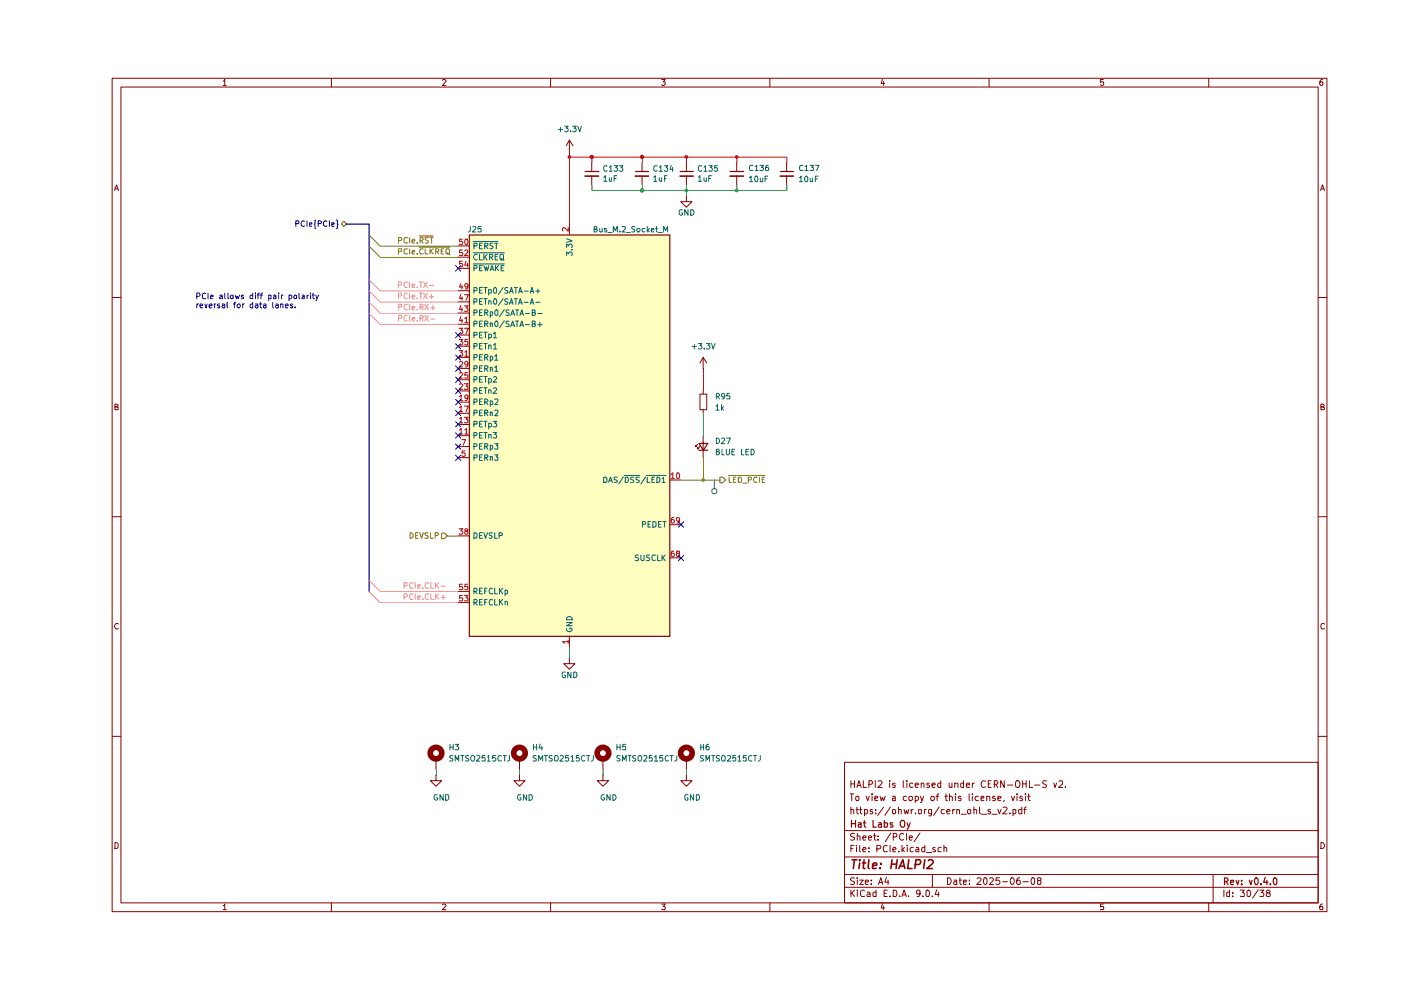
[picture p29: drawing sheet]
<svg xmlns="http://www.w3.org/2000/svg" width="297mm" height="210mm" viewBox="0 0 297 210" stroke-linecap="round" stroke-linejoin="round" font-family="sans-serif">
<g fill="none" stroke="#890000" stroke-width=".21">
<path d="M23.8 16.6h257.5v176.7h-257.5zM25.6 18.5h253.9v172.9h-253.9zM47.3 17.2h.2l.2-.4v1.3M47.3 18.1h.7M70.3 16.6v1.9M93.8 17l.2-.2h.3l.3 .3-.8 1h.8M116.7 16.6v1.9M140.3 16.8h.7l-.4 .6 .4 .1v.4l-.2 .2h-.4l-.1-.2M163.2 16.6v1.9M187.1 16.8l-.3 .9h.7M187.4 17.3v.8M209.7 16.6v1.9"/>
<path d="M233.9 16.8h-.6v.6h.6l.1 .1-.1 .5-.4 .1-.2-.2M256.3 16.6v1.9M280.4 16.8h-.3a.93 .93 0 0 0-.2 1.2h.5l.1-.5-.1-.1h-.5l-.1 .1M24.3 40.4l.4-1.2 .4 1.2M24.4 40h.6M280 40.4l.4-1.2 .4 1.2M280.1 40h.6M23.8 63.1h1.8M279.5 63.1h1.8M24.4 86.3h.4l.2-.3v-.2l-.6-.1v1.2h.6v-.5l-.2-.1M280.1 86.3l.6-.1v-.4l-.6-.1v1.2h.6l.1-.4-.3-.2M23.8 109.6h1.8"/>
<path d="M279.5 109.6h1.8M25 132.3l-.1-.1a.66 .66 0 0 0-.6 .4 .66 .66 0 0 0 .2 .7h.5M280.8 132.3l-.4-.1-.3 .3v.6l.1 .2h.6M23.8 156.1h1.8M279.5 156.1h1.8M24.4 178.6h.3l.3 .4v.6l-.3 .3h-.3zM179.1 161.6h100.4v29.8h-100.4zM179.1 176.1h100.4M180.2 168.3h.8M180.4 171.7l.4-.1 .2 .2v.8M180.4 165.5v1.5M180.4 171.1v1.5"/>
<path d="M180.4 179.9h.4M180.4 166.2h.8M180.6 168.3v1.5M181.1 179.2h-.7v1.4M181.2 176.8l-.6-.1-.3 .3 .1 .3 .7 .2 .1 .2a.51 .51 0 0 1-.3 .4 .51 .51 0 0 1-.6 0M181.2 165.5v1.5M181.5 168.9h.6l-.1 .8h-.5zM181.5 171.6h.5M181.6 179.2v.1M181.6 179.7v.9M181.7 171.1v1.2l.3 .3M181.7 167l.4-1.5 .5 1.5"/>
<path d="M181.8 177.3l.3-.1 .3 .2v.7M181.8 176.7v1.4M181.8 166.5h.6M182.3 179.2v1.2l.1 .2M182.3 171.6h.5M182.4 171.1v1.2l.4 .3M183 177.6l.6-.1-.1-.2-.4-.1-.1 .2v.7h.5M183 165.5v1.5h.7M183.3 171.7h.6l.1 .6a.45 .45 0 0 1-.7 .2M183.3 171.6v1.4M183.6 168.8l.4 1 .3-1M184.1 177.6l.7-.1-.1-.2-.4-.1-.2 .2 .1 .7h.5"/>
<path d="M184.2 179.7v.2M184.2 166.3h.5a.41 .41 0 0 0 .3-.4 .41 .41 0 0 0-.3-.4h-.5v1.5M184.9 168.3v.2M184.9 168.8v1M185 171.7l-.4-.1-.1 .2 .1 .2 .4 .1v.4h-.5M185.2 177.2h.5M185.4 176.7v1.2l.3 .2M185.5 169.2h.6v-.3h-.6v.8h.6M185.6 165.5v1.5M185.7 172.4v.2M185.7 171.7v.1M186.2 178v.1"/>
<path d="M186.2 177.3v.1M186.2 165.7l.6-.2 .2 .4-.1 .3-.8 .8h.9M186.6 168.8l.2 1 .3-.7 .3 .7 .3-1M187.4 171.1l-1.3 1.8M188.1 179.3l-.4-.1-.3 .2-.1 .4 .1 .6 .1 .2 .6-.1M188.6 165.5v.2M188.6 166v1M188.7 179.2v1.4M188.8 171.1l-1.2 1.8M188.9 176.6l-1.2 1.9M189.2 171.7h.1a.36 .36 0 0 1 .6 .2l-.1 .6-.3 .1-.3-.2zM189.2 168.9h.6v.9"/>
<path d="M189.4 177.5l.7-.1v-.5l-.2-.2h-.5v1.4M189.8 169.2h-.6v.5h.6M189.8 166.1l-.3-.1-.3 .2 .1 .3h.5v.4h-.6M190.5 171.7h.6v.9M190.5 171.1v1.5M191.2 179.2v1.4M191.5 165.5v1.3l.2 .2M191.6 176.9l-.4-.2-.5 .3v.8l.5 .3 .4-.1M191.7 171.6l.2 1 .3-.7 .2 .7 .3-1M191.8 179.7l-.6 .6M192.2 168.9l-.4-.1-.3 .3v.4l.3 .3 .4-.1M192.2 176.7v1.4"/>
<path d="M192.3 165.5v.2M192.3 166v1M192.3 179.2v.1M192.3 179.7v.9M192.8 177.6l.6-.1v-.2l-.5-.1-.1 .2 .1 .7h.5M192.8 168.9h.6v.6l-.2 .3h-.3l-.2-.3zM193.2 171.6v1M193.5 166.1l-.4-.1-.2 .2v.7h.6M193.6 179.7h-.4a.59 .59 0 0 0-.1 .9h.5M193.6 171.6l-.4 .3M194 168.9l.5-.1 .2 .3v.4l-.2 .3-.5-.1M194 166.5l.7-.1-.1-.3-.4-.1-.2 .2v.6l.2 .2 .4-.1"/>
<path d="M194 168.8v1.4M194.1 172.4v.2M194.2 179.7h.4l.2 .2v.7h-.6l-.1-.3 .7-.3M194.7 171.7h.7l-.1 .8-.3 .1-.3-.2zM195.1 176.6l-1.3 1.9M195.1 168.8l.4 1M195.3 166.2l.2-.2 .4 .2v.8M195.3 166v1M195.8 168.8l-.4 1.3-.3 .1M196 171.6v1M196.1 179.2v1.4l-.6-.1a.6 .6 0 0 1 .2-.8h.4M196.4 171.6l-.4 .3"/>
<path d="M197 166.1l-.3-.1-.2 .3 .1 .2h.3l.2 .3-.2 .2-.4-.1M197.4 168.9l.5-.1 .2 .3v.4l-.2 .3h-.3l-.3-.3zM197.5 171.6v1.1l-.2 .3h-.4M197.5 171.7l-.4-.1-.3 .3 .1 .6h.6M197.6 166.5l.7-.1-.2-.4-.5 .2v.6l.3 .2 .3-.1M198.3 179.7h-.4l-.1 .2 .1 .3 .5 .1-.1 .3h-.5M198.4 168.8h.6M199 168.3l-.3 .3v1.2M199.1 171.1l-1.2 1.8M199.5 166.1l-.5-.1-.2 .3v.4l.2 .3 .5-.1M199.5 165.5v1.5M199.5 179.7h-.4a.59 .59 0 0 0-.1 .9h.5"/>
<path d="M200.1 179.8l.2-.1h.3l.1 .9M200.1 179.2v1.4M200.2 171.7l-.4-.1-.3 .3v.4l.3 .3 .4-.1M200.3 168.8h.6M200.6 168.3v1.4l.3 .1M200.7 172h.7l-.2-.4h-.3l-.2 .2v.5l.2 .3 .4-.1M201.2 166v.9l.4 .1 .2-.2M201.3 168.9l.4-.1 .2 .2v.8M201.3 168.3v1.5M201.8 166v1M202 171.6v1M202.4 171.6l-.4 .3"/>
<path d="M202.4 166.2l.3-.2 .4 .2v.8M202.4 166v1M202.6 168.3v.2M202.6 168.8v1M202.8 171.7l.5-.1 .1 .2v.8M202.8 171.6v1M203.7 168.9l-.3-.1-.2 .3 .1 .1h.3l.2 .4-.2 .2-.4-.1M203.8 172.6h1.1M204.3 166.1l-.4-.1-.2 .2v.6l.2 .2 .4-.1M204.3 165.5v1.5M204.9 166.5l.7-.1v-.3l-.5-.1-.2 .2v.6l.2 .2 .5-.1M205.2 171.7h.6l-.1 .8h-.5z"/>
<path d="M205.5 168.3v1.3l.1 .2M206.1 168.3v.2M206.1 166v1M206.1 168.8v1M206.5 171.7l.3-.1 .3 .2v.8M206.5 171.1v1.5M206.6 166l-.5 .3M207.4 168.9h-.6l-.1 .6a.45 .45 0 0 0 .7 .2M207.7 171.1v1.2l.2 .3M208 169.2h.6v-.3h-.6v.8h.6M208.1 172.6h1.1M208.9 165.7v-.1a.7 .7 0 0 0-.9 .5 .7 .7 0 0 0 .5 .9l.4-.2"/>
<path d="M209.2 168.9l.4-.1 .3 .2v.8M209.2 168.8v1M209.5 166.2h.5M210 171.7l-.4-.1-.1 .2v.2l.5 .1v.4h-.5M210.1 165.5h-.6v1.5h.6M210.3 172.6h1.1M210.8 166.3l.7-.1a.45 .45 0 0 0-.2-.7h-.5v1.5M211 168.9h-.5v.3l.5 .1 .1 .3-.3 .2-.3-.1M211.1 166.3l.5 .7M211.6 171.6l.3 1 .3-1M211.6 169.2h.6v-.3l-.5-.1-.1 .2v.6l.1 .2 .5-.1M212.7 171.3l.6-.2 .2 .4-.9 1.1h.9"/>
<path d="M212.9 169.7l-.1 .2M212.9 165.5v1.5l-.7-1.5v1.5M213.6 166.5h1.1M214.1 172.4v.2M214.4 168.8l.4 1 .3-1M214.8 171.7h.6v.7l-.3 .2-.3-.1M214.8 171.6v1.4M215.5 165.6l.1-.1a.73 .73 0 0 1 .7 .7 .73 .73 0 0 1-.7 .8l-.2-.2-.1-.3zM215.6 168.3v.2M215.6 168.8v1M216.6 171.7h-.6v.7l.2 .2 .4-.1M216.6 171.1v1.5"/>
<path d="M216.7 168.9l-.3-.1-.2 .3 .1 .1h.3l.2 .4-.2 .2-.4-.1M216.8 166.2h.8M216.8 165.5v1.5M217.1 171.6h.5M217.4 168.3v.2M217.4 168.8v1M217.6 171.1l-.4 .3v1.2M217.6 165.5v1.5M217.8 168.8h.6M218.1 168.3v1.3l.3 .2M218.3 165.5v1.5h.6M219.4 166.5h1.1"/>
<path d="M221.9 165.6l-.6-.1-.2 .4 .1 .3 .5 .2 .2 .3a.6 .6 0 0 1-.8 .2M223.4 166l.3 1 .3-1M224.5 165.7l.2-.2 .5 .1 .1 .6-.9 .8h.9M225.9 166.8v.2M280.1 178.6a.65 .65 0 0 1 .7 .7 .65 .65 0 0 1-.7 .6zM47.3 192h.2l.2-.3v1.2M47.3 192.9h.7M70.3 191.4v1.9M93.8 191.9l.2-.2h.3l.3 .2-.8 1h.8M116.7 191.4v1.9M140.3 191.7h.7l-.4 .5 .4 .2v.3l-.1 .2-.6-.1M163.2 191.4v1.9"/>
<path d="M179.1 188.1h100.4M179.1 185.4h100.4M179.1 181.7h100.4M180.4 188.7v1.4M180.6 189.3l.6 .8M181.2 186.2l-.6-.1-.3 .3 .3 .4 .6 .3a.51 .51 0 0 1-.3 .4 .51 .51 0 0 1-.6 0M181.2 188.7l-.8 .8M181.8 188.7v.2M181.8 186.1v.2M181.8 186.6v.9M181.8 189.1v1M182.3 186.6h.7l-.7 .9h.7"/>
<path d="M183 180.2l.6-.2-.1-.3h-.4l-.1 .2v.7h.5M183.3 188.9l-.4-.2-.5 .4 .1 .8 .2 .2 .6-.1M183.5 187l.6-.1v-.3h-.6v.2v.7h.6M183.9 189.2l.4-.1 .2 .3v.7h-.6l-.1-.4 .7-.2M184.2 180.5v.1M184.7 187.4v.1M184.7 186.6v.2M185.7 188.7v1.4h-.5v-.9h.5M185.9 180l.7-.1 .2-.2-.1-.4-.8-.1v1.4M186.3 187.5l.5-1.4 .4 1.4M186.4 187.1h.6M187.1 191.6l-.3 .9h.7"/>
<path d="M187.4 192.1v.8M187.4 189.4h.5M187.9 186l-.3 1h.9M188.1 188.7h-.7v1.4h.7M188.3 186.6v.9M188.7 190v.1M189.3 180.2l.7-.2-.2-.3h-.4l-.1 .7 .1 .2h.5M189.4 188.7h.3l.4 .4v.6l-.2 .4h-.5zM190.6 180.5v.1M190.7 190v.1M191.2 190.1l.5-1.4 .5 1.4M191.3 189.7h.7"/>
<path d="M191.3 180.1l.5 .5M192.6 190v.1M195.1 189.3v.2l-.6 .1-.2-.3v-.3l.2-.3 .6 .2v.8l-.3 .4h-.3M195.7 190v.1M196.4 180.8h1.1M196.6 188.7a.78 .78 0 0 1 .6 .6 .78 .78 0 0 1-.3 .8h-.4l-.2-.3v-.8zM197.7 190v.1M197.7 185.4v2.7M198.6 188.6l-.3 1.1h.8M199 189.1v1M200.9 186.1a.72 .72 0 0 1 .8 .7 .72 .72 0 0 1-.8 .7zM202.3 186.6h.5v.9"/>
<path d="M202.8 186.9h-.4l-.2 .3 .2 .3h.4M203.4 186.6h.5M203.5 186.1v1.2l.4 .2M204.3 187l.6-.1v-.3h-.6v.9h.6M205.6 187.4v.1M205.6 186.6v.2M207.2 186.3v-.1a.47 .47 0 0 1 .8 .3l-.9 1h.9M208.6 186.3l.3-.2a.8 .8 0 0 1 .4 .7 .8 .8 0 0 1-.4 .7l-.3-.1-.1-.5zM209.7 191.4v1.9M209.9 186.3l.1-.2h.4l.2 .4-.8 1h.8M211.9 186.1h-.7l-.1 .7 .3-.2 .4 .1 .2 .6a.52 .52 0 0 1-.9 .1M212.6 186.9h1"/>
<path d="M214.5 186.1a.75 .75 0 0 1 .6 .7 .75 .75 0 0 1-.6 .7 .92 .92 0 0 1 0-1.4zM216.2 186.1l-.5 .2a1.02 1.02 0 0 0 .1 1.2l.5-.1v-.6l-.5-.2-.3 .3M216.9 186.9h1.1M218.8 186.2l.3-.1 .3 .3v.9l-.3 .2a.78 .78 0 0 1-.6-.5 .78 .78 0 0 1 .3-.8zM220.2 186.7l-.3-.3 .3-.3 .4 .1v.4a.56 .56 0 0 0-.5 .2 .56 .56 0 0 0-.1 .7h.6l.1-.6-.2-.2M233.9 191.7h-.6v.6l.6-.1 .1 .2-.1 .5-.6-.1M256.3 191.4v1.9M257.2 185.4v6M259.5 188.7v1.4M260.7 188.7v1.4h-.5l-.1-.8 .2-.2 .4 .1M261.4 190v.1M261.4 189.2v.2"/>
<path d="M263 188.7h.8l-.4 .5 .4 .2v.6h-.8M264.6 188.8l.1-.1a.82 .82 0 0 1 .3 1.4h-.4l-.2-.3v-.8zM266.8 188.6l-1.2 1.8M267.1 188.7h.9l-.6 .5h.3l.3 .3-.1 .5h-.8M268.7 189.3l-.2-.2 .2-.4h.4l.2 .3-.2 .3h-.4l-.2 .3 .1 .5h.5l.2-.5-.2-.3M280.4 191.7h-.3a.93 .93 0 0 0-.2 1.2h.5l.1-.5-.1-.2h-.5l-.1 .2"/>
</g>
<g fill="none" stroke="#890000" stroke-width=".25">
<path d="M180.5 173.9v1.5M180.5 174.6h.9M181.4 173.9v1.5M182 174.5h.6v.9M182.6 174.8l-.6 .1v.4h.6M183.1 174.5h.5M183.2 173.9v1.2l.4 .3M185.1 173.9v1.5h.7M186.3 174.5h.5l.1 .9M186.9 174.8h-.5l-.2 .2 .2 .4 .5-.1M187.5 174.5h.7v.7l-.3 .2-.4-.1M187.5 173.9v1.5"/>
<path d="M189.3 174.5h-.5v.3l.5 .3-.2 .3-.3-.1M191.2 173.9h.3l.3 .3v.9l-.3 .3h-.3a.89 .89 0 0 1 0-1.5zM192.3 174.5l.3 .9M193 174.5l-.5 1.2-.2 .1M259.6 186.9h.5l.3-.3v-.2l-.3-.3h-.5v1.5M260 186.9l.4 .7M260.9 187.1l.7-.1-.1-.4h-.5l-.1 .2 .1 .7h.5M262.1 186.6l.3 1 .3-1M263.3 187.4v.2M263.3 186.6v.2M264.9 186.6l.3 1 .3-1M266.1 186.2l.3-.1 .3 .3v.8l-.3 .4a.9 .9 0 0 1-.3-1.4z"/>
<path d="M267.3 187.4v.2M268.3 186.1l-.4 1h.9M268.6 186.6v1M269.4 187.4v.2M270.1 186.2l.3-.1 .3 .3v.8l-.3 .4a.9 .9 0 0 1-.3-1.4z"/>
</g>
<g fill="none" stroke="#890000" stroke-width=".34">
<path d="M180.7 182.3h1M181.2 182.3l-.3 1.8M182.3 182.3v.2M182.3 183l-.2 1.1M182.9 183h.6M183.2 182.3l-.2 1.8h.4M184.2 182.3l-.1 1.6 .2 .2M185 183.6l.9-.2-.1-.4h-.6l-.2 .9 .2 .2h.5M186.6 184v.1M186.8 183v.2M189 183.2h1.1M189.1 182.3l-.2 1.8"/>
<path d="M190.2 182.3l-.2 1.8M190.6 184.1l.8-1.8 .4 1.8M190.8 183.6h.9M192.7 182.3l-.3 1.8h1M194 183.3h.8l.3-.2a.5 .5 0 0 0-.2-.8h-.7l-.2 1.8M196.1 182.3l-.3 1.8M196.8 182.5l.3-.2 .6 .1a.51 .51 0 0 1 0 .7l-1.2 1h1.2"/>
</g>
<path d="M99.5 49.8h42.5v85.1h-42.5z" fill="#ffffbf"/>
<g fill="none" stroke="#890000" stroke-width="1.2">
<circle cx="92.4" cy="159.7" r="1.23"/>
<circle cx="110.1" cy="159.7" r="1.23"/>
</g>
<path d="M92.4 164.3v1.2h1.2l-1.2 1.2-1.1-1.2h1.1M92.4 164.3h.1M92.4 160.9v2.3M110.1 164.3v1.2h1.2l-1.2 1.2-1.1-1.2h1.1M110.1 164.3h.1M110.1 160.9v2.3" fill="none" stroke="#890000" stroke-width=".21"/>
<g fill="none" stroke="#474747" stroke-width=".21">
<path d="M151.5 101.8v1.8"/>
<circle cx="151.5" cy="104.1" r=".55"/>
</g>
<g fill="none" stroke="#ff8c8b" stroke-width=".21">
<path d="M85.7 124.2h.5l.1-.2v-.3l-.1-.2h-.5v1.2M85.7 126.6h.5l.1-.2v-.3l-.1-.2h-.5v1.2M87.5 123.7l-.3-.2-.3 .4v.6l.1 .2 .5-.1M87.5 126.1l-.3-.2-.3 .3v.6l.1 .3 .5-.1M88 123.5v1.2M88 125.9v1.2M88.5 124.4l.6-.2-.1-.2-.5 .1v.4l.1 .2h.5M88.5 126.7l.6-.1-.1-.3-.5 .2v.4l.1 .2h.5M89.6 124.6v.1M89.6 127v.1M90.8 123.7l-.3-.2-.3 .4v.6l.1 .2 .5-.1M90.8 126.1l-.3-.2-.3 .3v.6l.1 .3 .5-.1"/>
<path d="M91.3 123.5v1.2h.6M91.3 125.9v1.2h.6M92.4 123.5v1.2M92.4 125.9v1.2M92.5 124l.5 .7M92.5 126.4l.5 .7M93 123.5l-.6 .7M93 125.9l-.6 .7M93.5 124.3h.9M93.5 126.7h.9M94 126.2v.9"/>
</g>
<path d="M152.6 101.2h.6l.6 .6-.6 .6h-.6z" fill="#fff"/>
<path d="M152.6 101.2h.6l.6 .6-.6 .6h-.6z" fill="none" stroke="#735600" stroke-width=".21"/>
<path d="M154.4 100.8h7.8M154.6 101.2v1.1h.5M155.5 101.7h.4M156 101.2h-.5v1.1h.5M156.5 101.2h.5l.2 .2v.6l-.2 .3h-.5zM157.5 102.4h.9M158.7 101.8l.5-.1v-.5h-.5v1.1M160.5 101.3l-.5-.1-.2 .5 .2 .6 .5-.1M161 101.2v1.1M161.6 101.7h.4M162.1 101.2h-.5v1.1h.5" fill="none" stroke="#848400" stroke-width=".21"/>
<path d="M148.2 94h1.9l-1 1.5zM148.2 95.5h1.9" fill="none" stroke="#890000" stroke-width=".25"/>
<path d="M147.9 94.2l-.4 .5v-.2v.2h.1M148.4 94.7l-.5 .5v-.3v.3h.3M149.1 92.4v4.6M120.7 139.5v1.2h1.2l-1.2 1.2-1.2-1.2h1.2M120.7 139.5h.1M127.8 164.3v1.2h1.2l-1.2 1.2-1.2-1.2h1.2M127.8 164.3h.1M127.8 160.9v2.3M145.5 164.3v1.2h1.2l-1.2 1.2-1.2-1.2h1.2M145.5 164.3h.1M145.5 160.9v2.3" fill="none" stroke="#890000" stroke-width=".21"/>
<g fill="none" stroke="#890000" stroke-width="1.2">
<circle cx="127.8" cy="159.7" r="1.23"/>
<circle cx="145.5" cy="159.7" r="1.23"/>
</g>
<path d="M72.9 46.9l.6 .6-.6 .5-.5-.5z" fill="#fff"/>
<path d="M72.9 46.9l.6 .6-.6 .5-.5-.5z" fill="none" stroke="#735600" stroke-width=".21"/>
<path d="M62.7 47.4h.6v-.5l-.6-.1v1.2M64.6 46.9a.55 .55 0 0 0-.8 .5 .55 .55 0 0 0 .8 .5M65.1 46.8v1.2M65.6 47.6l.5-.1v-.3h-.5v.7h.5M67 46.7h-.2v.7l-.2 .2 .2 .2v.6h.2M67.5 47.4h.5l.1-.2v-.3l-.6-.1v1.2M69.3 46.9l-.2-.1a.6 .6 0 0 0-.5 .6 .6 .6 0 0 0 .5 .6l.2-.1M69.8 46.8v1.2M70.3 47.6l.6-.1v-.3h-.6v.7h.6M71.3 46.7l.2 .1v.7l.2 .1h-.2v.7l-.2 .1" fill="none" stroke="#020087" stroke-width=".21"/>
<path d="M124.1 36.4h2.8M134.7 36.4h2.8M144.2 36.4h2.8M154.8 36.4h2.9M165.5 36.4h2.8M99.5 49.8h42.5v85.1h-42.5z" fill="none" stroke="#890000" stroke-width=".25"/>
<path d="M124 37.3h2.9M134.7 37.3h2.8M144.2 37.3h2.8M154.8 37.3h2.8M165.4 37.3h2.8" fill="none" stroke="#890000" stroke-width=".34"/>
<g fill="none" stroke="#890000" stroke-width=".21">
<path d="M120.7 32.1h.1M120.7 29.7l-.7 1.2M120.7 29.7l.8 1.2M120.7 29.7v2.4M125.5 34.5v1.8M125.5 37.3v1.9M136.1 34.5v1.8M136.1 37.3v1.9M145.5 34.5v1.8M145.5 37.3v1.9M156.2 34.5v1.8M156.2 37.3v1.9"/>
<path d="M166.8 34.5v1.8M166.8 37.3v1.9M97.1 52.2h2.4M97.1 54.5h2.4M97.1 56.9h2.4M120.7 47.5v2.3M145.5 41.6v1.2h1.2l-1.2 1.1-1.2-1.1h1.2M145.5 41.6h.1M97.1 61.6h2.4M97.1 64h2.4M97.1 66.4h2.4M97.1 68.7h2.4"/>
<path d="M97.1 71h2.4M97.1 73.4h2.4M97.1 75.8h2.4M97.1 78.1h2.4M149.1 78.1h.1M149.1 75.8l-.7 1.2M149.1 75.8l.7 1.2M149.1 75.8v2.3M97.1 80.5h2.4M97.1 82.9h2.4M97.1 85.3h2.4M97.1 87.6h2.4"/>
<path d="M97.1 90h2.4M97.1 92.4h2.4M97.1 94.7h2.4M97.1 97h2.4M148.4 83.6h1.4v3.3h-1.4zM149.1 82.9v.7M149.1 86.9v.7M97.1 113.6h2.4M142 101.8h2.3M142 111.3h2.3M142 118.3h2.3M97.1 125.4h2.4"/>
<path d="M97.1 127.8h2.4M120.7 134.9v2.3"/>
</g>
<g fill="none" stroke="#ff8c8b" stroke-width=".21">
<path d="M86.3 59.9l-.1-.1-.4 .1-.1 .8a.45 .45 0 0 0 .6 .2M86.9 59.8v1.2M88.9 59.8h.7M89.2 59.8v1.2M89.8 59.8l.8 1.2M90.6 59.8l-.8 1.2M84.5 67.5h.6l.1-.5-.7-.1v1.2M84.5 65.1h.6l.1-.5-.7-.1v1.2M84.5 60.5h.5l.2-.2v-.4l-.2-.1h-.5v1.2M84.5 62.7h.6l.1-.5-.7-.1v1.2M86.3 67a.45 .45 0 0 0-.6 .1v.7a.45 .45 0 0 0 .6 .2M86.3 64.6a.45 .45 0 0 0-.6 .2v.6a.45 .45 0 0 0 .6 .2"/>
<path d="M86.3 62.2a.45 .45 0 0 0-.6 .2v.7a.45 .45 0 0 0 .6 .1M86.9 62.1v1.2M86.9 64.5v1.2M86.9 66.9v1.2M87.4 67.6h.6l-.1-.3h-.5v.2v.4l.1 .2 .4-.1M87.4 65.3l.6-.1-.1-.3h-.5v.2v.4l.1 .2 .4-.1M87.4 60.6l.6-.1-.2-.3-.4 .2v.4l.1 .2 .4-.1M87.4 62.9l.6-.1-.1-.2h-.5v.1v.5l.1 .1 .4-.1M88.5 68v.1M88.5 65.6v.1M88.5 60.9v.1M88.5 63.2v.1"/>
<path d="M88.9 62.1h.7M89.1 67.5h.5l.1-.2-.1-.3-.5-.1v1.2M89.1 65.1h.5l.1-.2-.1-.3-.5-.1v1.2M89.2 62.1v1.2M89.3 67.5l.4 .6M89.3 65.1l.4 .6M89.8 62.1l.8 1.2M90.1 66.9l.7 1.2M90.1 64.5l.7 1.2M90.6 62.1l-.8 1.2M90.8 66.9l-.7 1.2M90.8 64.5l-.7 1.2"/>
<path d="M91 60.5h.9M91 62.9h.9M91.3 67.6h.9M91.3 65.3h.9M91.5 62.4v.9M91.8 64.8v.9"/>
</g>
<g fill="none" stroke="#b00000" stroke-width=".21">
<path d="M98 50.7h-.6v.5h.6l.1 .4-.2 .3-.5-.2M98 53h-.6v.6l.5-.1 .2 .2v.3l-.2 .2-.5-.1M98 55.4h-.6v.6l.5-.1 .2 .1v.4l-.2 .2-.5-.1M98.5 53.2l.5-.2 .2 .3-.7 .9h.7M98.6 50.8l.1-.1a.59 .59 0 0 1 .6 .4 .59 .59 0 0 1-.2 .6l-.1 .2-.4-.2zM98.8 55.4l-.3 .8h.8M99.1 55.8v.8M120.5 48.3v.7l-.9-.7-.3 .1 .1 .5M97.4 69.6h.7l-.4 .4 .3 .1 .1 .4-.2 .3h-.4l-.1-.2M97.4 72h.7l-.4 .4 .3 .1 .1 .4-.2 .3h-.4l-.1-.2M97.4 74.3h.7l-.4 .5h.3l.1 .5-.2 .2h-.4l-.1-.1M97.4 76.8l.5-.2 .2 .4-.7 .8h.7"/>
<path d="M97.4 79.2l.5-.2 .2 .3-.7 .9h.7M97.7 60.1l-.3 .8h.7M97.7 62.4l-.3 .8h.7M97.7 64.8l-.3 .8h.7M97.7 67.1l-.3 .9h.7M97.9 60.5v.8M97.9 62.9v.8M97.9 65.3v.7M97.9 67.6v.8M98.5 62.5h.8l-.5 1.2M98.5 64.9h.7l-.4 .4 .4 .2-.1 .5h-.6M98.5 69.6h.8l-.5 1.2"/>
<path d="M98.5 67.6l.4-.4v1.2M98.5 74.7l.4-.4v1.2M98.5 68.4h.7M98.5 75.5h.7M99.1 72h-.5l-.1 .5h.6v.6l-.4 .1-.2-.2M99.1 79h-.5l-.1 .6 .6-.1v.7l-.6-.1M99.2 60.6l-.2 .3-.5-.3 .1-.4 .4-.1a.73 .73 0 0 1-.1 1.2h-.3M99.2 77.1a.35 .35 0 0 1-.3 .3 .35 .35 0 0 1-.4-.3l.1-.4h.5v.9l-.1 .2h-.4M97.4 81.5l.5-.1 .2 .3-.7 .8h.7M97.4 84.1l.4-.4v1.2M97.4 86.4l.4-.3v1.2M97.4 88.8l.4-.3v1.2"/>
<path d="M97.4 91.2l.4-.4v1.2M97.4 84.9h.7M97.4 87.3h.7M97.4 89.7h.7M97.4 92h.7M97.9 93.2h.8l-.5 1.2M98.5 81.4h.7l-.4 .5h.3l.1 .1-.1 .5h-.6M98.5 86.1h.8l-.5 1.2M98.5 88.5h.7l-.4 .4 .3 .1v.6h-.6M98.5 91.2l.4-.4v1.2M98.5 92h.7M98.6 95.6h-.6l-.1 .5h.7v.5l-.1 .2h-.4l-.2-.2"/>
<path d="M99.2 84.2l-.4 .3-.3-.3v-.2a.35 .35 0 0 1 .4-.3 .35 .35 0 0 1 .3 .3l-.2 .8-.4 .1M97.4 112.1h.7l-.4 .4 .4 .3-.1 .4h-.6M98.8 112.6l-.3-.2a.35 .35 0 0 1 .4-.3 .35 .35 0 0 1 .3 .3l-.2 .2a.36 .36 0 0 0-.5 .4 .36 .36 0 0 0 .6 .3 .36 .36 0 0 0 0-.6l-.1-.1M142.3 100.6l.3-.4v1.2M142.3 101.4h.7M142.8 109.7l-.5 .3v.8h.6l.1-.4-.3-.2h-.2l-.2 .2M142.8 116.8h-.3l-.2 .3v.8l.4 .1 .3-.2-.1-.5h-.2h-.4v.2M143.7 100.2a.75 .75 0 0 1 .2 1.2h-.3l-.2-.4 .1-.6zM143.7 117.3l-.3-.2 .1-.3h.5v.5h-.5l-.1 .2v.3l.3 .2 .4-.2-.1-.5h-.2M144.1 110.2l-.4 .3-.3-.3v-.2a.35 .35 0 0 1 .3-.3 .35 .35 0 0 1 .4 .3l-.2 .8-.4 .1M98 123.9h-.6v.6l.5-.1 .2 .1v.4l-.2 .2-.5-.1M98 126.2h-.6v.6l.5-.1 .2 .2v.4l-.2 .1-.5-.1"/>
<path d="M98.5 126.2h.7l-.4 .5h.3v.7l-.6-.1M99.1 123.9h-.5l-.1 .6 .6-.1v.7l-.6-.1M120.5 136.1h-1.2l.3 .3M120.5 135.7v.7"/>
</g>
<g fill="none" stroke="#006465" stroke-width=".21">
<path d="M100.3 51.2h5.3M100.3 53.6h6.6M100.3 56h6.6M100.5 52.2l.6-.1v-.5h-.6v1.1M100.5 56.9l.6-.1v-.5h-.6v1.1M101.2 54l-.5-.1a.67 .67 0 0 0-.3 .7 .67 .67 0 0 0 .5 .5l.3-.2M101.7 53.9v1.2h.6M101.7 52.1h.4M101.7 56.8h.4M102.3 51.6h-.6v1.1h.6M102.3 56.3h-.6v1.1h.6M102.6 56.3l.3 1.1 .2-.8 .3 .8 .2-1.1"/>
<path d="M102.6 53.9v1.2M102.8 52.2l.6-.1v-.4l-.1-.1h-.5v1.1M102.8 54.4l.5 .7M103 52.2l.4 .5M103.3 53.9l-.7 .7M103.8 54.5l.6-.1v-.5h-.6v1.2M104 57.4l.3-1.1 .4 1.1M104 54.5l.5 .6M104 57.1h.5M104.5 51.6h-.5v.5l.5 .1v.3l-.2 .2h-.4M104.9 51.6h.7M105 54.4h.4"/>
<path d="M105.1 56.3v1.1M105.2 51.6v1.1M105.2 56.7l.5 .7M105.6 53.9h-.6v1.2h.6M105.7 56.3l-.6 .6M106.2 53.9h.4l.2 .2v.8l-.6 .2a.86 .86 0 0 1 0-1.2zM106.2 54.8l.6 .4M106.2 56.8h.5M106.8 56.3h-.6v1.1h.6M120.1 54.2v-.8l.5 .4v-.3l.5-.1 .2 .3v.3l-.2 .2M120.1 52.5v-.8l.5 .5v-.4l.5-.1 .2 .3v.3l-.2 .2M120.1 50.6l1.2 .5-1.2 .3"/>
<path d="M121.1 52.9h.2M100.5 61.6h.6v-.6h-.6v1.1M100.5 64l.6-.1v-.5l-.6-.1v1.2M100.5 66.3h.6v-.5l-.6-.1v1.2M100.5 68.7h.6v-.5l-.6-.1v1.2M100.5 71h.6v-.5l-.6-.1v1.2M100.5 73.4l.6-.1v-.5h-.6v1.2M100.5 75.8l.6-.1v-.5h-.6v1.2M100.5 78.1h.6v-.5h-.6v1.1M101.7 61.6h.4M101.7 63.9h.4M101.7 66.3h.4"/>
<path d="M101.7 68.7h.4M101.7 71h.4M101.7 73.3h.4M101.7 75.7h.4M101.7 78.1h.4M102.3 61h-.6v1.1h.6M102.3 63.3h-.6v1.2h.6M102.3 65.7h-.6v1.2h.6M102.3 68.1h-.6v1.2h.6M102.3 70.4h-.6v1.2h.6M102.3 72.8h-.6v1.2h.6M102.3 75.2h-.6v1.2h.6"/>
<path d="M102.3 77.6h-.6v1.1h.6M102.3 79.8h-.6v1.2h.6M102.6 61h.7M102.6 63.3h.7M102.6 70.4h.7M102.6 72.8h.7M102.6 79.8h.7M102.8 66.3h.5l.1-.2v-.3l-.6-.1v1.2M102.8 68.7h.5l.1-.2v-.3l-.6-.1v1.2M102.8 75.8l.6-.1v-.3l-.1-.2h-.5v1.2M102.8 78.1h.6v-.4l-.1-.1h-.5v1.1M102.9 61v1.1"/>
<path d="M102.9 63.3v1.2M102.9 70.4v1.2M102.9 72.8v1.2M102.9 79.8v1.2M103 66.3l.4 .6M103 68.7l.4 .6M103 75.8l.4 .6M103 78.1l.4 .6M103.6 61.5l.4-.1 .2 .2v.4l-.2 .1h-.4M103.6 63.8h.4l.1 .1v.6M103.6 71.5h.5l.1-.5-.2-.1h-.4v1.1M103.6 73.3l.2-.1 .3 .1v.7"/>
<path d="M103.6 61.4v1.2M103.6 63.8v.7M103.6 73.2v.8M104 66.8h.4v-.7h-.4v1.2M104 68.6l.4-.1v.8M104 75.6l.2-.1 .3 .3-.1 .5h-.4M104 78.1v-.2l.4 .1v.7M104 68.5v.8M104 75.5v1.2M104 77.9v.8M104.6 70.8l.4-.4v1.2M104.6 73.2l.4-.4v1.2"/>
<path d="M104.6 71.6h.7M104.6 74h.7M104.9 61a.75 .75 0 0 1 .2 1.1h-.3l-.2-.4 .1-.6zM104.9 63.3a.62 .62 0 0 1 .4 .6 .62 .62 0 0 1-.4 .6 .78 .78 0 0 1 0-1.2zM104.9 75.5l.3-.3v1.2M104.9 77.9l.3-.3v1.1M104.9 76.4h.7M104.9 78.7h.7M105.1 65.8l.2-.1 .3 .3v.6l-.4 .3a.7 .7 0 0 1-.1-1.1zM105.1 68.2l.2-.1 .3 .2v.7l-.4 .3a.7 .7 0 0 1-.1-1.1zM106.7 61l-1.1 1.5M106.7 63.3l-1.1 1.5"/>
<path d="M106.9 65.6l-1 1.5M106.9 68l-1 1.5M107.7 61h-.6v.5l.5 .1 .1 .4-.1 .1h-.6M107.7 63.4h-.6v.4l.5 .2 .1 .3-.3 .2-.4-.1M107.9 65.8l-.4-.1-.2 .3 .2 .3 .4 .2v.3h-.6M107.9 68.2l-.4-.1-.2 .2 .2 .4 .4 .1v.4h-.6M108 62.1l.4-1.1 .4 1.1M108 64.5l.4-1.2 .4 1.2M108.1 61.8h.6M108.1 64.2h.6M108.3 66.9l.4-1.2 .4 1.2M108.3 69.3l.4-1.2 .4 1.2"/>
<path d="M108.4 66.5h.6M108.4 68.9h.6M109 61h.7M109 63.3h.7M109.3 65.7h.7M109.3 68.1h.7M109.4 61v1.1M109.4 63.3v1.2M109.6 65.7v1.2M109.6 68.1v1.2M110 62.1l.3-1.1 .4 1.1M110 64.5l.3-1.2 .4 1.2"/>
<path d="M110.1 61.8h.5M110.1 64.2h.5M110.2 66.9l.4-1.2 .4 1.2M110.2 69.3l.4-1.2 .4 1.2M110.3 66.5h.6M110.3 68.9h.6M111.2 61.7h.8M111.2 64.1h.8M111.4 66.5h.9M111.4 68.8h.9M112.4 62.1l.4-1.1 .4 1.1M112.4 64.5l.4-1.2 .4 1.2"/>
<path d="M112.5 61.8h.6M112.5 64.2h.6M112.8 66.3h.5l.1-.2v-.3l-.1-.1h-.5v1.2l.6-.1 .1-.3-.2-.2M112.8 68.7h.5l.1-.2v-.3l-.1-.1h-.5v1.2l.6-.1 .1-.4-.2-.1M113.6 61.7h.9M113.6 64.1h.9M114 61.3v.8M114 66.5h1M114 68.8h1M114.5 68.3v1M100.5 80.5l.6-.1v-.5l-.6-.1v1.2M100.5 82.9l.6-.1v-.5l-.6-.1v1.2"/>
<path d="M100.5 85.3l.6-.1v-.5l-.6-.1v1.2M100.5 87.5h.6v-.5h-.6v1.1M100.5 89.9h.6v-.5l-.6-.1v1.2M100.5 92.3h.6v-.5l-.6-.1v1.2M100.5 94.7l.6-.1v-.5h-.6v1.1M100.5 97l.6-.1v-.5h-.6v1.2M101.7 80.4h.4M101.7 82.8h.4M101.7 85.2h.4M101.7 87.5h.4M101.7 89.9h.4M101.7 92.3h.4"/>
<path d="M101.7 94.6h.4M101.7 96.9h.4M102.3 82.2h-.6v1.2h.6M102.3 84.6h-.6v1.2h.6M102.3 87h-.6v1.1h.6M102.3 89.3h-.6v1.2h.6M102.3 91.7h-.6v1.2h.6M102.3 94.1h-.6v1.1h.6M102.3 96.4h-.6v1.2h.6M102.6 82.2h.7M102.6 89.3h.7M102.6 91.7h.7"/>
<path d="M102.8 85.3h.4l.2-.3-.2-.4h-.4v1.2M102.8 87.5h.5l.1-.1v-.4h-.6v1.1M102.8 94.7l.6-.1v-.5h-.6v1.1M102.8 97l.6-.1v-.3l-.1-.2h-.5v1.2M102.9 82.2v1.2M102.9 89.3v1.2M102.9 91.7v1.2M103 85.3l.4 .5M103 87.5l.4 .6M103 94.7l.4 .5M103 97l.4 .6M103.6 80.3h.4l.2 .2v.4l-.2 .1h-.4"/>
<path d="M103.6 82.7l.4-.1 .1 .2v.6M103.6 90.4h.5l.1-.5-.2-.2h-.4v1.2M103.6 92.2l.4-.1 .1 .8M103.6 80.3v1.1M103.6 82.6v.8M103.6 92.1v.8M104 85.1l.2-.1 .3 .3-.1 .5h-.4M104 87.5l.4-.1v.7M104 94.5l.2-.1 .3 .3-.1 .5h-.4M104 96.9v-.1l.4 .1v.7M104 85v1.2M104 87.4v.7"/>
<path d="M104 94.4v1.2M104 96.8v.8M104.5 89.3h.8l-.4 .4 .3 .1v.6h-.7M104.5 91.7h.8l-.4 .4 .4 .3-.1 .4h-.7M104.6 80l.5-.2 .2 .4-.8 .8h.8M104.6 82.4l.5-.2 .2 .3-.8 .9h.8M104.9 84.8l.2-.2h.3l.2 .2v.3l-.7 .7h.7M104.9 87h.7v.5l-.7 .6h.7M104.9 94.1h.7l-.4 .4 .4 .1v.5l-.2 .1h-.3l-.2-.1M104.9 96.4h.7l-.4 .5h.4v.6l-.2 .1h-.3l-.2-.1M100.5 112.9l.6 .2 .1 .4-.1 .5-.4 .1h-.2zM101.7 113.5h.4"/>
<path d="M102.3 112.9h-.6v1.2h.6M102.6 112.9l.3 1.2 .5-1.2M104.4 113h-.6v.5h.3l.3 .4-.3 .2-.4-.1M104.9 112.9v1.2h.5M105.8 113.5h.6v-.5l-.6-.1v1.2M128 101.2h.5l.2 .2v.6l-.2 .3h-.5zM129 102.3l.4-1.1 .5 1.1M129.2 101.9h.5M130.9 101.2l-.7 .1v.3l.7 .3-.2 .4h-.5M132.2 101.1l-1 1.5M132.4 100.8h3.2M132.6 101.2h.4l.2 .1 .1 .6-.3 .4h-.4z"/>
<path d="M134.4 101.2h-.6l-.1 .1 .1 .4 .6 .2v.3l-.7 .1M135.4 117.7h-.5l-.2 .2 .2 .3 .5 .2v.3l-.2 .2-.5-.1M135.5 101.2l-.6 .1v.3l.6 .3-.1 .4h-.5M135.9 117.7v.9l.2 .3 .5-.2v-1M136.2 111.2h.5l.2-.2-.1-.3-.6-.1v1.2M136.9 101.1l-1 1.5M137.1 100.8h4.1M137.2 101.2v1.1h.6M137.4 111.2h.3M137.7 117.7h-.5l-.1 .2 .1 .3 .5 .2v.3l-.1 .2-.5-.1M137.9 110.6h-.5v1.2h.5M138.2 101.7h.4"/>
<path d="M138.4 110.6h.4l.3 .2v.7l-.3 .3h-.4zM138.8 101.2h-.6v1.1h.6M138.9 117.8l-.5-.1-.2 .2 .1 .8 .3 .2 .3-.2M139.3 101.2h.4l.2 .1v.6l-.2 .4h-.4zM139.4 117.7v1.2h.6M139.6 111.2h.4M140.2 110.6h-.6v1.2h.6M140.4 101.5l.3-.3v1.1M140.4 102.3h.6M140.4 117.7v1.2M140.5 110.6h.7M140.5 118.2l.5 .7"/>
<path d="M140.9 110.6v1.2M141 117.7l-.6 .7M100.5 125.4l.6-.1v-.5l-.6-.1v1.2M100.5 127.8l.6-.1v-.5l-.6-.1v1.2M100.7 125.4l.5 .5M100.7 127.8l.5 .5M101.7 125.3h.4M101.7 127.7h.4M102.3 124.7h-.6v1.2h.6M102.3 127.1h-.6v1.2h.6M102.8 125.3h.3M102.8 127.7h.3"/>
<path d="M103.3 124.7h-.5v1.2M103.3 127.1h-.5v1.2M104.4 124.9a.43 .43 0 0 0-.6 0 .43 .43 0 0 0-.1 .5l.3 .5 .4-.1M104.4 127.3a.43 .43 0 0 0-.6-.1 .43 .43 0 0 0-.1 .6l.3 .5 .4-.1M104.9 124.7v1.2h.6M104.9 127.1v1.2h.6M105.9 124.7v1.2M105.9 127.1v1.2M106.1 125.2l.5 .7M106.1 127.6l.5 .7M106.6 124.7l-.7 .7M106.6 127.1l-.7 .7"/>
<path d="M107.1 125.2h.5v.6l-.5 .1M107.1 127.6l.3-.1 .2 .2v.6M107.1 125.1v1.2M107.1 127.5v.8M120.1 133.3v.4a.67 .67 0 0 0 .7 .2 .67 .67 0 0 0 .5-.5l-.2-.2h-.3v.2M120.1 132h1.2l-1.2 .7h1.2M120.1 131a.66 .66 0 0 1 .8-.3 .66 .66 0 0 1 .4 .7h-1.2z"/>
</g>
<g fill="none" stroke="#848400" stroke-width=".21">
<path d="M84.5 53.3h.7v-.5l-.7-.1v1.1M84.5 51l.7-.1v-.4l-.7-.1v1.2M86.3 52.8l-.5-.1-.1 .3v.6l.1 .2h.5M86.3 50.5l-.5-.1-.1 .2 .1 .8 .2 .2 .3-.2M86.9 50.4v1.2M86.9 52.7v1.1M87.4 53.5l.6-.2-.2-.2-.4 .2v.4v.1h.5M87.4 51.1h.6l-.2-.4-.4 .2v.5l.1 .2 .4-.1M88.5 53.8h.1M88.5 51.4v.2M88.9 52.4h6.5M88.9 50h2.9"/>
<path d="M89.1 51l.5-.1 .1-.4-.1-.1h-.5v1.2M89.3 51l.4 .6M89.7 52.8l-.5-.1-.2 .6 .2 .5h.5M90.2 52.7v1.1h.5M90.8 50.4l-.6 .1v.3l.6 .4-.2 .4-.4-.1M91.2 52.7v1.1M91.2 50.4h.6M91.3 53.3l.5 .5M91.5 50.4v1.2M91.8 52.7l-.6 .6M92.4 53.3h.5l.1-.4-.1-.2h-.5v1.1M92.6 53.3l.4 .5"/>
<path d="M93.5 53.3h.4M94.1 52.7h-.6v1.1h.6M94.6 52.9l.1-.2h.5l.1 .4-.1 .7h-.5l-.1-.1zM94.7 53.6l.7 .4"/>
</g>
<path d="M93.6 113h.6l.6 .6-.6 .6h-.6z" fill="#fff"/>
<path d="M93.6 113h.6l.6 .6-.6 .6h-.6z" fill="none" stroke="#735600" stroke-width=".21"/>
<g fill="none" stroke="#848400" stroke-width=".21">
<path d="M78.2 49.8l2.4 2.4M78.2 52.2l2.4 2.3M80.6 52.2h16.5M80.6 54.6h16.5M149.1 97.1v4.7M86.9 112.9a.6 .6 0 0 1 .7 .6 .6 .6 0 0 1-.7 .6zM88.1 113.5h.4M88.6 112.9h-.5v1.2h.5M89 112.9l.4 1.2 .3-1.2M90.7 113l-.4-.1-.2 .3 .2 .3 .4 .2v.3h-.6M91.3 112.9v1.2h.5M92.3 113.5h.5l.1-.1v-.4l-.6-.1v1.2"/>
<path d="M94.9 113.7h2.2M144.4 101.8h8.3"/>
</g>
<path d="M73.5 47.5h4.8v77.9" fill="none" stroke="#020087" stroke-width=".25"/>
<path d="M125.5 39.2v1.2h41.3v-1.2M136.2 39.2v1.2M145.6 39.2v2.4M156.2 39.2v1.2M149.1 87.7v4.7M120.8 137.3v2.3M92.5 163.2v1.2M110.2 163.2v1.2M127.9 163.2v1.2M145.6 163.2v1.2" fill="none" stroke="#009600" stroke-width=".21"/>
<path d="M78.2 59.3l2.4 2.3M78.2 66.4l2.4 2.3M78.2 64l2.4 2.4M78.2 61.6l2.4 2.4M80.6 66.4h16.5M80.6 61.7h16.5M80.6 64.1h16.5M80.6 68.8h16.5M78.2 125.4l2.4 2.4M78.2 123l2.4 2.4M80.6 125.4h16.5M80.6 127.8h16.5" fill="none" stroke="#ff8c8b" stroke-width=".21"/>
<path d="M120.8 32.1v15.4M120.8 33.3h46v1.2M125.5 33.3v1.2M136.2 33.3v1.2M145.6 33.3v1.2M156.2 33.3v1.2M149.1 78.2v4.7" fill="none" stroke="#ca0000" stroke-width=".21"/>
<g fill="none" stroke="#0400c6" stroke-width=".21">
<path d="M41.7 62.8h.5l.2-.1v-.4l-.2-.2h-.5v1.2M41.7 64.4v.9M42.1 64.4l-.4 .3M42.4 64.9l.6-.1-.2-.4-.4 .2v.5l.2 .2 .3-.1M43.4 64.4l.3 .9 .2-.9M43.6 62.3l-.3-.2-.4 .4v.6l.2 .2 .5-.1M44.1 62.1v1.2M44.4 64.9l.5-.1-.1-.4-.4 .2v.5l.1 .2 .4-.1M44.6 63l.6-.2-.2-.2-.4 .1v.5l.1 .1h.4M45.5 64.4v.9M45.8 64.4l-.3 .3M46.6 64.5h-.5v.3l.4 .1 .1 .2-.1 .2-.4-.1"/>
<path d="M46.6 62.7l.4-.1 .1 .1v.6h-.5v-.2l.5-.3M47.1 64.5l.4-.1 .2 .2v.7M47.7 62.1v1.1l.1 .1M47.7 64.8h-.5l-.1 .1 .1 .4 .5-.1M48.2 64.1v1l.1 .2M48.3 62.1v1.2h.2M48.9 62.7h.5l-.1 .6h-.3l-.2-.1zM49.5 64.4h.4M49.9 62.6l.2 .7 .2-.5 .2 .5 .3-.7M49.9 64.1l-.2 .2v1M50.3 64.7l.4-.3 .3 .3v.3l-.5 .3-.2-.3zM51.5 64.4v.9"/>
<path d="M51.6 62.7l-.3-.1-.2 .1 .2 .3h.3v.3h-.5M51.8 64.4l-.3 .3M53.6 62.1v1.2h-.4l-.2-.1 .1-.5h.5M53.6 64.5l-.4-.1-.2 .3v.3l.2 .3 .4-.1M53.6 64.1v1.2M54.2 62.1v.2M54.2 64.5l.3-.1 .2 .2v.7M54.2 62.6v.7M54.5 62.6h.5M54.7 64.8h-.4l-.2 .1 .2 .4 .4-.1M55 62.1l-.3 .2v1M55 64.4h.5"/>
<path d="M55.2 64.1v1l.3 .2M55.2 62.6h.5M55.7 62.1l-.3 .2v1M55.9 64.5h.5v.8M56.4 64.8l-.5 .1v.3h.5M57 62.7h.5v.5l-.5 .1M57 62.6v1.2M57.8 64.1v1l.2 .2M58 62.7h.5v.6h-.5v-.3l.5-.2M58.5 64.5l.3-.1 .2 .2v.7M59 64.8h-.4l-.2 .1 .2 .4 .4-.1M59.1 62.1v.2"/>
<path d="M59.1 62.6v.7M59.5 64.6l.2-.2 .3 .1v.8M59.5 64.4v.9M59.7 62.6v.7M60 62.6l-.3 .1v.1M60.5 64.9l.6-.1-.2-.4-.4 .2v.5l.2 .2 .3-.1M61.3 62.7l.3-.1 .3 .2v.4l-.2 .1h-.4M61.3 62.6v1.2M62 64.5l-.3-.1-.2 .2 .2 .3h.3v.3h-.5M62.4 62.7h.5l-.1 .6h-.4zM62.6 65.1v.2M63.4 62.1v1.1l.2 .1"/>
<path d="M64.1 62.7h.4v.6h-.4l-.1-.2 .5-.3M65.1 62.6v.7M65.4 62.6l-.3 .2M65.9 62.1v.2M65.9 62.6v.7M66.2 62.6h.5M66.4 62.1v1.1v.1h.3M67 62.6l.2 .7M67.5 62.6l-.5 1.2"/>
</g>
<g fill="none" stroke="#020087" stroke-width=".21">
<path d="M96.6 56.3l1.1 1.2M97.7 56.3l-1.1 1.2M96.6 72.9l1.1 1.1M96.6 70.5l1.1 1.1M96.6 77.6l1.1 1.1M96.6 79.9l1.1 1.2M96.6 75.3l1.1 1.1M97.7 72.9l-1.1 1.1M97.7 70.5l-1.1 1.1M97.7 77.6l-1.1 1.1M97.7 79.9l-1.1 1.2M97.7 75.3l-1.1 1.1"/>
<path d="M96.6 89.4l1.1 1.1M96.6 87l1.1 1.1M96.6 84.7l1.1 1.2M96.6 82.3l1.1 1.2M96.6 91.8l1.1 1.1M96.6 96.5l1.1 1.1M96.6 94.1l1.1 1.1M97.7 89.4l-1.1 1.1M97.7 87l-1.1 1.1M97.7 84.7l-1.1 1.2M97.7 82.3l-1.1 1.2M97.7 91.8l-1.1 1.1"/>
<path d="M97.7 96.5l-1.1 1.1M97.7 94.1l-1.1 1.1M143.8 110.7l1.1 1.1M143.8 117.8l1.1 1.1M144.9 110.7l-1.1 1.1M144.9 117.8l-1.1 1.1"/>
</g>
<circle cx="149.1" cy="101.8" r=".38" fill="#848400"/>
<g fill="#ca0000">
<circle cx="120.7" cy="33.3" r=".38"/>
<circle cx="136.1" cy="33.3" r=".47"/>
<circle cx="145.5" cy="33.3" r=".38"/>
</g>
<g fill="#009600">
<circle cx="136.1" cy="40.4" r=".47"/>
<circle cx="156.2" cy="40.4" r=".38"/>
</g>
<g fill="#ca0000">
<circle cx="156.2" cy="33.3" r=".38"/>
<circle cx="125.5" cy="33.3" r=".47"/>
</g>
<circle cx="145.5" cy="40.4" r=".38" fill="#009600"/>
<g fill="none" stroke="#006465" stroke-width=".21">
<path d="M118.3 27.4h1M118.9 27v.9M119.7 26.8h.8l-.5 .4 .5 .2-.1 .5h-.5l-.2-.1M121 27.8v.1M121.4 26.8h.8l-.5 .4 .5 .2-.1 .5h-.5l-.2-.1M122.5 26.8l.4 1.1 .4-1.1M128 37.6l.3-.3v1.1M128 38.4h.7M128.7 35.2l-.5-.1-.2 .3 .1 .8 .2 .1 .4-.1M129.2 37.7v.7h.4M129.2 35.5l.3-.4v1.2M129.2 36.3h.6"/>
<path d="M129.6 37.7v.7M130.2 35.1h.8l-.5 .5h.4l.1 .5-.3 .2h-.3l-.2-.1M130.2 37.8h.4M130.8 37.3h-.6v1.1M131.3 35.1h.8l-.5 .5 .5 .2-.1 .4-.5 .1-.2-.1M138.6 37.6l.3-.3v1.1M138.6 38.4h.7M139.3 35.2l-.5-.1a.67 .67 0 0 0-.2 .7 .67 .67 0 0 0 .5 .5l.2-.1M139.8 37.7v.6l.1 .1h.4M139.8 35.5l.3-.4v1.2M139.8 36.3h.6M140.3 37.7v.7"/>
<path d="M140.9 35.1h.6l-.3 .5h.3v.6l-.1 .1h-.4l-.1-.1M140.9 37.8h.3M141.4 37.3h-.5v1.1M142.3 35.1l-.2 .8h.6M142.6 35.5v.8M148.1 37.6l.3-.3v1.1M148.1 38.4h.6M148.7 35.2l-.5-.1-.1 .3 .1 .8 .2 .1 .3-.1M149.3 37.7v.7h.5M149.3 35.5l.3-.4v1.2M149.3 36.3h.6M149.8 37.7v.7"/>
<path d="M150.3 35.1h.7l-.4 .5h.3v.6l-.5 .1-.1-.1M150.3 37.8h.4M150.9 37.3h-.6v1.1M152.1 35.1h-.6v.5h.6v.6l-.1 .1h-.4l-.1-.1M158.9 37.7l.3-.4v1.2M158.9 38.5h.7M159.6 35.1h-.5l-.2 .2v.6l.2 .3 .5-.1M160.1 35.3l.3-.2v1.1M160.1 36.2h.7M160.3 37.3a.75 .75 0 0 1 .2 1.2h-.3l-.2-.4 .1-.6zM161.1 35.1h.8l-.5 .4 .5 .1v.4l-.2 .2-.6-.1M161.2 37.8v.7l.5-.1"/>
<path d="M161.7 37.8v.7M162.2 37.9h.4M162.8 37.3h-.6v1.2M162.9 35.1h-.4l-.2 .4 .1 .7h.5v-.7h-.5l-.1 .1M169.5 37.7l.3-.4v1.2M169.5 38.5h.7M170.3 35.1h-.6l-.2 .4 .2 .7 .6-.1M170.7 35.3l.3-.2v1.1M170.7 36.2h.7M170.8 37.4l.2-.1 .3 .3v.8l-.2 .1h-.3l-.2-.4zM171.8 37.8l.1 .7 .4-.1M171.8 35.1h.7l-.4 .4 .4 .1v.5h-.7"/>
<path d="M172.3 37.8v.7M172.9 35.1h.7l-.5 1.1M172.9 37.9h.4M173.5 37.3h-.6v1.2M99.7 48v.9l-.4 .3M100.2 48.1l.5-.1 .2 .3-.8 .9h.8M102 48h-.6l-.1 .6 .2-.2h.3l.2 .2v.4l-.2 .2h-.3l-.2-.2M126 48.6l.5-.1v-.4l-.5-.1v1.2h.4l.2-.4-.3-.2M127.2 48.4v.7l.3 .1 .2-.2M127.7 48.4v.8M128.6 48.4h-.4v.4h.3l.2 .2-.2 .2-.3-.1M128.8 49.3h1"/>
<path d="M130 49.2v-1.2l.5 .9 .4-.9v1.2M131.4 49v.2M131.9 48.1h.7v.4l-.7 .7h.7M132.8 49.3h.9M134.6 48.1h-.6v.4a.44 .44 0 0 1 .5 .2 .44 .44 0 0 1 0 .4h-.6M135 48.6l.2-.2h.3l.2 .2v.3l-.4 .3-.3-.3zM136.7 48.4h-.5l-.1 .2 .1 .5h.5M137.2 48v1.2M137.3 48.8l.4 .4M137.7 48.4l-.5 .5M138.1 48.8l.6-.1-.1-.3h-.4l-.1 .2v.4l.1 .2 .4-.1M139 48.4h.4"/>
<path d="M139.2 48v1l.2 .2M139.6 49.3h.8M140.7 49.2v-1.2l.4 .9 .4-.9v1.2M144.7 44.5a.45 .45 0 0 0-.7 .2v.7a.45 .45 0 0 0 .7 .2v-.5h-.2M145.9 44.4v1.2l-.7-1.2v1.2M146.5 44.4l.6 .2v.4v.5l-.4 .1h-.2zM146.7 73.5h.9M147.2 73.1v.9M148.1 72.8h.7l-.4 .4 .3 .1 .1 .4-.2 .3h-.4l-.1-.2M149.3 73.8v.2M149.8 72.8h.7l-.4 .4 .3 .1 .1 .4-.2 .3h-.4l-.1-.2M150.9 72.8l.3 1.2 .4-1.2"/>
<path d="M151.8 86.1l.3-.3v1.2M151.8 87h.7M151.9 95.8h.5v-.6h-.5v1.2h.4l.3-.4-.4-.2M151.9 92.9a.6 .6 0 0 1 .7 .6 .6 .6 0 0 1-.7 .6zM151.9 84.1h.4l.3-.4-.3-.3h-.4v1.2M152.1 84.1l.5 .5M153 93l.4-.1 .3 .3-.8 .9h.8M153 85.8v1.2M153.1 95.2v1.2h.5M153.1 86.5l.3 .5M153.4 86.2l-.4 .4M153.7 83.9l-.3 .3-.4-.3 .1-.4 .3-.1a.81 .81 0 0 1 0 1.2h-.3"/>
<path d="M154 95.2v1.1l.2 .1h.2l.3-.2v-1M154 92.9h.8l-.5 1.2M154.7 83.4h-.5l-.1 .6 .6-.1v.7l-.6-.1M155.2 95.8h.4M155.8 95.2h-.6v1.2h.6M157.2 95.2v1.2h.5M158.1 95.8h.5M158.7 95.2h-.6v1.2h.6M159.2 95.2h.5a.66 .66 0 0 1 .2 .8 .66 .66 0 0 1-.7 .4zM95.4 157.8v1.2M95.4 158.4h.7M96.1 157.8v1.2"/>
<path d="M96.5 157.8h.8l-.5 .4 .5 .3-.1 .4h-.7M113.1 158.4h.7M113.1 157.8v1.2M113.8 157.8v1.2M114.5 157.7l-.2 .9h.7M114.9 158.2v.8M119.9 142.5h-.5l-.2 .2v.6l.2 .3h.5v-.4h-.2M121.1 142.5v1.2l-.7-1.2v1.2M121.7 142.5h.4a.66 .66 0 0 1 .2 .7 .66 .66 0 0 1-.6 .5zM130.8 158.4h.7M130.8 157.8v1.2M131.5 157.8v1.2"/>
<path d="M132.7 157.8h-.6l-.1 .6 .2-.2h.3l.2 .2v.5h-.7M148.6 158.4h.6M148.6 157.8v1.2M149.2 157.8v1.2M150.3 157.8h-.3a.73 .73 0 0 0-.1 1.2l.5-.1v-.5l-.5-.2-.2 .3M92.7 168.5h-.4a.67 .67 0 0 0-.3 .7 .67 .67 0 0 0 .5 .5l.3-.2v-.3h-.3M94 168.5v1.2l-.7-1.2v1.2M94.5 168.5h.5l.2 .2v.6l-.4 .4h-.3zM96 160.3h-.6l-.1 .2 .3 .3h.2l.2 .3-.2 .3-.5-.1M96.5 161.4v-1.2l.4 .8 .4-.8v1.2M97.7 160.2h.7M98 160.2v1.2"/>
<path d="M99.4 160.3h-.6v.4l.5 .2 .1 .2-.3 .3-.4-.1M100 160.3l.1-.1a.6 .6 0 0 1 .6 .6 .6 .6 0 0 1-.6 .6l-.3-.4zM101.1 160.3l.4-.1 .3 .3-.8 .9h.8M102.9 160.2h-.6l-.1 .6 .1-.2h.4l.2 .2v.5h-.7M103.4 160.5l.2-.3v1.2M103.4 161.4h.6M105.1 160.2h-.6v.6l.4-.2 .2 .3v.4h-.6M106.3 160.3l-.2-.1a.6 .6 0 0 0-.5 .6 .6 .6 0 0 0 .5 .6l.2-.1M106.7 160.2h.6M107 160.2v1.2M108 160.2v1l-.4 .2M110.4 168.5h-.4a.67 .67 0 0 0-.3 .7 .67 .67 0 0 0 .5 .5l.3-.2v-.3h-.3"/>
<path d="M111.7 168.5v1.2l-.7-1.2v1.2M112.2 168.5h.5l.1 .2v.6l-.3 .4h-.3zM113.7 160.3l-.4-.1-.3 .2 .3 .4 .4 .2v.3h-.7M114.2 161.4v-1.2l.4 .8 .4-.8v1.2M115.4 160.2h.7M115.7 160.2v1.2M117.1 160.3l-.4-.1-.3 .2 .3 .4 .4 .2v.3h-.7M117.6 160.4l.5-.2a.65 .65 0 0 1 .3 .7 .65 .65 0 0 1-.6 .5l-.2-.2zM118.8 160.3l.4-.1 .3 .3-.8 .9h.8M120.6 160.2h-.6l-.1 .6 .1-.2h.4l.2 .2v.5h-.7M121.1 160.5l.3-.3v1.2M121.1 161.4h.6"/>
<path d="M122.8 160.2h-.6v.6l.1-.2 .5 .1v.6h-.6M124 160.3a.55 .55 0 0 0-.7 .5 .55 .55 0 0 0 .7 .5M124.4 160.2h.6M124.7 160.2v1.2M125.8 160.2v.8l-.2 .3-.3 .1M128.1 168.5h-.4a.67 .67 0 0 0-.3 .7 .67 .67 0 0 0 .5 .5l.3-.2v-.3h-.3M129.4 168.5v1.2l-.7-1.2v1.2M129.9 168.5h.5a.66 .66 0 0 1 .2 .7 .66 .66 0 0 1-.7 .5zM131.5 160.3h-.7v.3l.7 .4-.3 .4-.4-.1M132 161.4v-1.2l.3 .8 .4-.8v1.2M133.2 160.2h.6M133.5 160.2v1.2"/>
<path d="M134.8 160.3l-.4-.1-.3 .2 .3 .4 .4 .2v.3h-.7M135.3 160.4l.5-.2a.65 .65 0 0 1 .3 .7 .65 .65 0 0 1-.6 .5l-.2-.2zM136.5 160.3h.6v.4l-.6 .7h.6M138.2 160.2h-.5v.6l.4-.2 .2 .3-.1 .4h-.5M138.8 160.5l.3-.3v1.2M138.8 161.4h.6M140.5 160.2h-.6v.6l.1-.2h.4l.1 .2v.5h-.6M141.7 160.3l-.3-.1-.4 .2v.7l.4 .3 .3-.1M142.1 160.2h.6M142.4 160.2v1.2M143.5 160.2v.8l-.2 .3-.3 .1M145.9 168.5h-.5l-.2 .2v.6l.2 .3h.5v-.4h-.2"/>
<path d="M147.1 168.5v1.2l-.7-1.2v1.2M147.6 168.5h.5a.66 .66 0 0 1 .2 .7 .66 .66 0 0 1-.7 .5zM149.2 160.3l-.5-.1-.2 .2 .1 .3 .6 .3-.1 .3h-.6M149.7 161.4v-1.2l.3 .8 .4-.8v1.2M150.9 160.2h.6M151.2 160.2v1.2M152.6 160.3h-.7v.3l.7 .4-.3 .4-.4-.1M153.2 160.2l.5 .2v.8l-.5 .2a.78 .78 0 0 1 0-1.2zM154.2 160.3l.5-.1 .2 .3-.7 .9h.7M155.9 160.2h-.5l-.1 .6 .2-.2 .4 .1v.6h-.6M156.4 160.5l.4-.3v1.2M156.4 161.4h.7"/>
<path d="M158.2 160.2h-.6v.6l.1-.2h.4l.1 .2v.5h-.6M159.4 160.3a.45 .45 0 0 0-.7 .1v.7a.45 .45 0 0 0 .7 .2M159.8 160.2h.6M160.1 160.2v1.2M161.2 160.2v.8l-.4 .4"/>
</g>
</svg>
